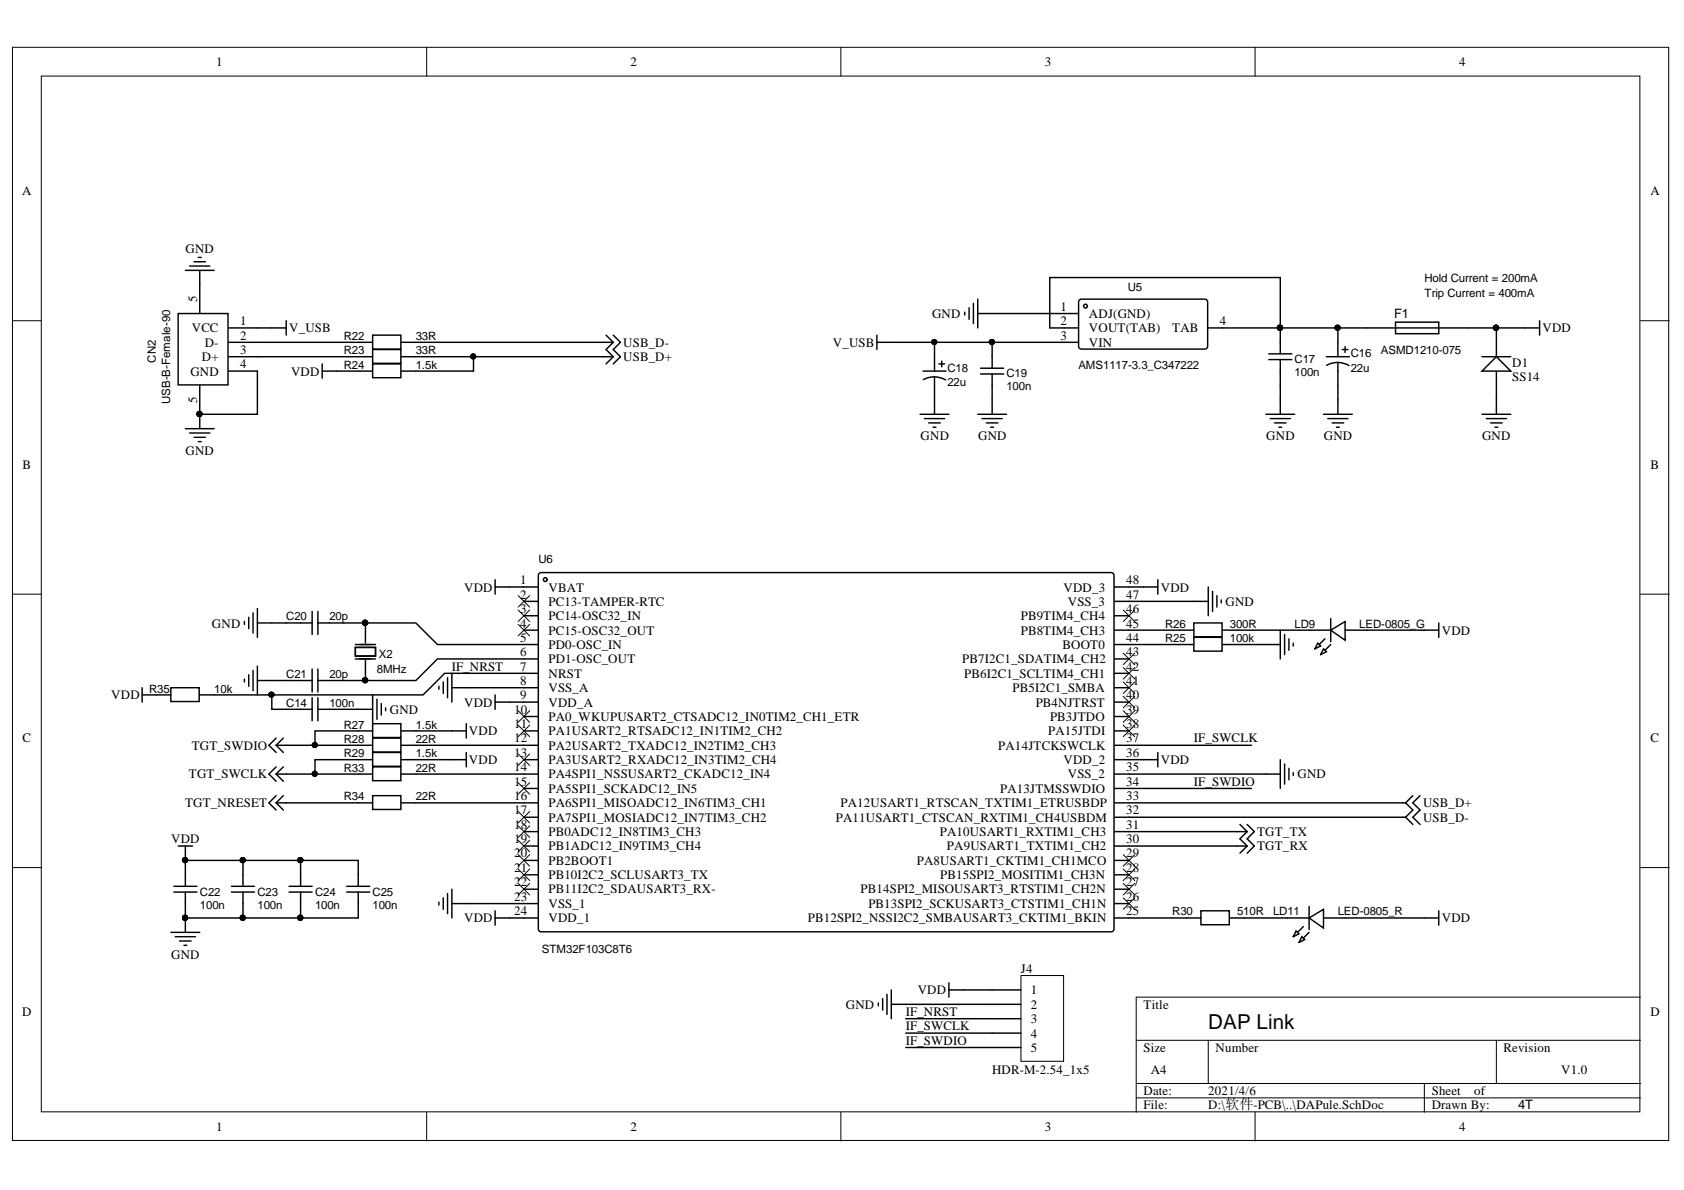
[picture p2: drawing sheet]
<svg xmlns="http://www.w3.org/2000/svg" width="297mm" height="210mm" viewBox="0 0 297 210" stroke-linecap="round" stroke-linejoin="round" font-family="sans-serif">
<defs><g id="words">
<text font-size="3.6" x="213.1" y="181.5">DAP Link</text>
<g font-size="2.3">
<text x="38.1" y="11.7">1</text>
<text x="111.2" y="11.7">2</text>
<text x="184.3" y="11.7">3</text>
<text x="257.4" y="11.7">4</text>
<text x="3.9" y="34.5">A</text>
<text x="291.1" y="34.5">A</text>
<text x="32.7" y="44.7">GND</text>
<text x="34.8" y="53.3" transform="rotate(-90 34.8 53.3)">5</text>
<text x="33.8" y="58.6">VCC</text>
<text x="42.4" y="57.4">1</text>
<text x="42.4" y="59.9">2</text>
<text x="51" y="58.6">V_USB</text>
<text x="164.4" y="56.1">GND</text>
<text x="187.1" y="54.8">1</text>
<text x="187.1" y="57.4">2</text>
<text x="187.1" y="59.9">3</text>
<text x="192.1" y="56.1">ADJ(GND)</text>
<text x="192.1" y="58.6">VOUT(TAB)</text>
<text x="206.8" y="58.6">TAB</text>
<text x="215.2" y="57.4">4</text>
<text x="245.9" y="56.1">F1</text>
<text x="272.1" y="58.6">VDD</text>
<text x="35.6" y="63.7">D+</text>
<text x="36.1" y="61.2">D-</text>
<text x="42.4" y="62.4">3</text>
<text x="42.4" y="65">4</text>
<text x="109.9" y="63.7">USB_D+</text>
<text x="109.9" y="61.2">USB_D-</text>
<text x="146.9" y="61.2">V_USB</text>
<text x="192.1" y="61.2">VIN</text>
<text x="266.7" y="64.7">D1</text>
<text x="33.6" y="66.2">GND</text>
<text x="34.8" y="71.1" transform="rotate(-90 34.8 71.1)">5</text>
<text x="51.3" y="66.2">VDD</text>
<text x="266.7" y="67.3">SS14</text>
<text x="162.4" y="77.6">GND</text>
<text x="172.5" y="77.6">GND</text>
<text x="223.4" y="77.6">GND</text>
<text x="233.5" y="77.6">GND</text>
<text x="261.4" y="77.6">GND</text>
<text x="4" y="82.7">B</text>
<text x="32.7" y="80.2">GND</text>
<text x="291.1" y="82.7">B</text>
<text x="81.9" y="104.4">VDD</text>
<text x="91.8" y="103">1</text>
<text x="91.8" y="105.6">2</text>
<text x="96.8" y="104.4">VBAT</text>
<text x="96.8" y="106.9">PC13-TAMPER-RTC</text>
<text x="187.6" y="104.4">VDD_3</text>
<text x="188.3" y="106.9">VSS_3</text>
<text x="198.7" y="105.6">47</text>
<text x="198.7" y="103">48</text>
<text x="204.8" y="104.4">VDD</text>
<text x="216.2" y="106.9">GND</text>
<text x="37.4" y="110.7">GND</text>
<text x="91.8" y="108.2">3</text>
<text x="91.8" y="110.7">4</text>
<text x="91.8" y="113.2">5</text>
<text x="96.8" y="109.4">PC14-OSC32_IN</text>
<text x="96.8" y="112">PC15-OSC32_OUT</text>
<text x="180.1" y="112">PB8TIM4_CH3</text>
<text x="180.1" y="109.4">PB9TIM4_CH4</text>
<text x="198.7" y="113.2">44</text>
<text x="198.7" y="110.7">45</text>
<text x="198.7" y="108.2">46</text>
<text x="254.3" y="112">VDD</text>
<text x="79.7" y="118.3">IF_NRST</text>
<text x="91.8" y="115.8">6</text>
<text x="91.8" y="118.3">7</text>
<text x="96.8" y="114.5">PD0-OSC_IN</text>
<text x="96.8" y="117">PD1-OSC_OUT</text>
<text x="96.8" y="119.6">NRST</text>
<text x="169.7" y="117">PB7I2C1_SDATIM4_CH2</text>
<text x="170.1" y="119.6">PB6I2C1_SCLTIM4_CH1</text>
<text x="187.4" y="114.5">BOOT0</text>
<text x="198.7" y="118.3">42</text>
<text x="198.7" y="115.8">43</text>
<text x="19.6" y="123.4">VDD</text>
<text x="68.8" y="125.9">GND</text>
<text x="81.9" y="124.6">VDD</text>
<text x="90.7" y="125.9">10</text>
<text x="91.8" y="120.8">8</text>
<text x="91.8" y="123.4">9</text>
<text x="96.8" y="122.1">VSS_A</text>
<text x="96.8" y="124.6">VDD_A</text>
<text x="178.6" y="122.1">PB5I2C1_SMBA</text>
<text x="182.7" y="124.6">PB4NJTRST</text>
<text x="198.7" y="125.9">39</text>
<text x="198.7" y="123.4">40</text>
<text x="198.7" y="120.8">41</text>
<text x="4" y="131">C</text>
<text x="82.7" y="129.7">VDD</text>
<text x="90.7" y="128.4">11</text>
<text x="90.7" y="131">12</text>
<text x="96.8" y="127.2">PA0_WKUPUSART2_CTSADC12_IN0TIM2_CH1_ETR</text>
<text x="96.8" y="129.7">PA1USART2_RTSADC12_IN1TIM2_CH2</text>
<text x="184.9" y="129.7">PA15JTDI</text>
<text x="185.2" y="127.2">PB3JTDO</text>
<text x="198.7" y="131">37</text>
<text x="198.7" y="128.4">38</text>
<text x="210.6" y="131">IF_SWCLK</text>
<text x="291.1" y="131">C</text>
<text x="33.3" y="137.3">TGT_SWCLK</text>
<text x="33.8" y="132.2">TGT_SWDIO</text>
<text x="82.7" y="134.8">VDD</text>
<text x="90.7" y="133.5">13</text>
<text x="90.7" y="136">14</text>
<text x="96.8" y="132.2">PA2USART2_TXADC12_IN2TIM2_CH3</text>
<text x="96.8" y="134.8">PA3USART2_RXADC12_IN3TIM2_CH4</text>
<text x="96.8" y="137.3">PA4SPI1_NSSUSART2_CKADC12_IN4</text>
<text x="176.1" y="132.2">PA14JTCKSWCLK</text>
<text x="187.6" y="134.8">VDD_2</text>
<text x="188.3" y="137.3">VSS_2</text>
<text x="198.7" y="136">35</text>
<text x="198.7" y="133.5">36</text>
<text x="204.8" y="134.8">VDD</text>
<text x="228.9" y="137.3">GND</text>
<text x="32.6" y="142.4">TGT_NRESET</text>
<text x="90.7" y="138.6">15</text>
<text x="90.7" y="141.1">16</text>
<text x="90.7" y="143.6">17</text>
<text x="96.8" y="139.8">PA5SPI1_SCKADC12_IN5</text>
<text x="96.8" y="142.4">PA6SPI1_MISOADC12_IN6TIM3_CH1</text>
<text x="148.3" y="142.4">PA12USART1_RTSCAN_TXTIM1_ETRUSBDP</text>
<text x="176.4" y="139.8">PA13JTMSSWDIO</text>
<text x="198.7" y="143.6">32</text>
<text x="198.7" y="141.1">33</text>
<text x="198.7" y="138.6">34</text>
<text x="210.6" y="138.6">IF_SWDIO</text>
<text x="251" y="142.4">USB_D+</text>
<text x="30.2" y="148.7">VDD</text>
<text x="90.7" y="146.2">18</text>
<text x="90.7" y="148.7">19</text>
<text x="96.8" y="144.9">PA7SPI1_MOSIADC12_IN7TIM3_CH2</text>
<text x="96.8" y="147.4">PB0ADC12_IN8TIM3_CH3</text>
<text x="96.8" y="150">PB1ADC12_IN9TIM3_CH4</text>
<text x="147.4" y="144.9">PA11USART1_CTSCAN_RXTIM1_CH4USBDM</text>
<text x="165.8" y="147.4">PA10USART1_RXTIM1_CH3</text>
<text x="167" y="150">PA9USART1_TXTIM1_CH2</text>
<text x="198.7" y="148.7">30</text>
<text x="198.7" y="146.2">31</text>
<text x="221.8" y="147.4">TGT_TX</text>
<text x="221.8" y="150">TGT_RX</text>
<text x="251" y="144.9">USB_D-</text>
<text x="90.7" y="151.2">20</text>
<text x="90.7" y="153.8">21</text>
<text x="96.8" y="152.5">PB2BOOT1</text>
<text x="96.8" y="155">PB10I2C2_SCLUSART3_TX</text>
<text x="161.7" y="152.5">PA8USART1_CKTIM1_CH1MCO</text>
<text x="165.9" y="155">PB15SPI2_MOSITIM1_CH3N</text>
<text x="198.7" y="153.8">28</text>
<text x="198.7" y="151.2">29</text>
<text x="90.7" y="156.3">22</text>
<text x="90.7" y="158.9">23</text>
<text x="90.7" y="161.4">24</text>
<text x="96.8" y="157.6">PB11I2C2_SDAUSART3_RX-</text>
<text x="96.8" y="160.1">VSS_1</text>
<text x="151.8" y="157.6">PB14SPI2_MISOUSART3_RTSTIM1_CH2N</text>
<text x="153.2" y="160.1">PB13SPI2_SCKUSART3_CTSTIM1_CH1N</text>
<text x="198.7" y="161.4">25</text>
<text x="198.7" y="158.9">26</text>
<text x="198.7" y="156.3">27</text>
<text x="81.9" y="162.7">VDD</text>
<text x="96.8" y="162.7">VDD_1</text>
<text x="142.5" y="162.7">PB12SPI2_NSSI2C2_SMBAUSART3_CKTIM1_BKIN</text>
<text x="254.3" y="162.7">VDD</text>
<text x="30.2" y="169.1">GND</text>
<text x="180.1" y="171.6">J4</text>
<text x="3.9" y="179.2">D</text>
<text x="149.2" y="177.9">GND</text>
<text x="159.8" y="179.2">IF_NRST</text>
<text x="161.9" y="175.4">VDD</text>
<text x="181.8" y="175.4">1</text>
<text x="181.8" y="177.9">2</text>
<text x="201.7" y="177.9">Title</text>
<text x="291.1" y="179.2">D</text>
<text x="159.8" y="181.7">IF_SWCLK</text>
<text x="159.8" y="184.3">IF_SWDIO</text>
<text x="181.8" y="180.5">3</text>
<text x="181.8" y="183">4</text>
<text x="181.8" y="185.6">5</text>
<text x="201.7" y="185.6">Size</text>
<text x="214.4" y="185.6">Number</text>
<text x="265.2" y="185.6">Revision</text>
<text x="175" y="189.4">HDR-M-2.54_1x5</text>
<text x="203" y="189.4">A4</text>
<text x="275.4" y="189.4">V1.0</text>
<text x="201.7" y="193.2">Date:</text>
<text x="201.7" y="195.7">File:</text>
<text x="213.1" y="193.2">2021/4/6</text>
<text x="213.1" y="195.7">D:\软件-PCB\..\DAPule.SchDoc</text>
<text x="252.5" y="193.2">Sheet</text>
<text x="252.5" y="195.7">Drawn By:</text>
<text x="260.1" y="193.2">of</text>
<text x="267.8" y="195.7">4T</text>
<text x="38.1" y="199.5">1</text>
<text x="111.2" y="199.5">2</text>
<text x="184.3" y="199.5">3</text>
<text x="257.4" y="199.5">4</text>
</g>
<g font-size="2">
<text x="198.9" y="51.4">U5</text>
<text x="251.3" y="49.8">Hold Current = 200mA</text>
<text x="251.3" y="52.3">Trip Current = 400mA</text>
<text x="60.6" y="60">R22</text>
<text x="73.3" y="60">33R</text>
<text x="27.5" y="64" transform="rotate(-90 27.5 64)">CN2</text>
<text x="60.6" y="62.5">R23</text>
<text x="60.6" y="65.1">R24</text>
<text x="73.3" y="62.5">33R</text>
<text x="73.3" y="65.1">1.5k</text>
<text x="167.1" y="65.6">C18</text>
<text x="190.2" y="65.1">AMS1117-3.3_C347222</text>
<text x="228.4" y="64">C17</text>
<text x="238.2" y="63">C16</text>
<text x="238.2" y="65.6">22u</text>
<text x="243.6" y="62.5">ASMD1210-075</text>
<text x="30" y="71.3" transform="rotate(-90 30 71.3)">USB-B-Female-90</text>
<text x="167.1" y="68.1">22u</text>
<text x="177.5" y="66.6">C19</text>
<text x="177.5" y="68.9">100n</text>
<text x="228.4" y="66.3">100n</text>
<text x="95" y="99.3">U6</text>
<text x="50.5" y="109.4">C20</text>
<text x="58.1" y="109.4">20p</text>
<text x="205.5" y="113.2">R25</text>
<text x="205.5" y="110.7">R26</text>
<text x="216.9" y="113.2">100k</text>
<text x="216.9" y="110.7">300R</text>
<text x="228.4" y="110.7">LD9</text>
<text x="239.8" y="110.7">LED-0805_G</text>
<text x="50.5" y="119.6">C21</text>
<text x="58.1" y="119.6">20p</text>
<text x="66.5" y="118.6">8MHz</text>
<text x="66.8" y="116.1">X2</text>
<text x="26.3" y="122.2">R35</text>
<text x="37.8" y="122.2">10k</text>
<text x="50.5" y="124.7">C14</text>
<text x="58.1" y="124.7">100n</text>
<text x="60.6" y="131.1">R28</text>
<text x="60.6" y="128.5">R27</text>
<text x="73.3" y="131.1">22R</text>
<text x="73.3" y="128.5">1.5k</text>
<text x="60.6" y="136.1">R33</text>
<text x="60.6" y="133.6">R29</text>
<text x="73.3" y="136.1">22R</text>
<text x="73.3" y="133.6">1.5k</text>
<text x="60.6" y="141.2">R34</text>
<text x="73.3" y="141.2">22R</text>
<text x="35.3" y="158">C22</text>
<text x="35.3" y="160.3">100n</text>
<text x="45.4" y="158">C23</text>
<text x="45.4" y="160.3">100n</text>
<text x="55.6" y="158">C24</text>
<text x="55.6" y="160.3">100n</text>
<text x="65.7" y="158">C25</text>
<text x="65.7" y="160.3">100n</text>
<text x="206.8" y="161.5">R30</text>
<text x="218.2" y="161.5">510R</text>
<text x="224.5" y="161.5">LD11</text>
<text x="236" y="161.5">LED-0805_R</text>
<text x="95.6" y="168.1">STM32F103C8T6</text>
</g>
</g></defs>
<g fill="#fff" stroke="#000" stroke-width=".18">
<path d="M2.2 8.3h292.1v192.9h-292.1z"/>
<path d="M7.3 13.4h282v182.7h-282z"/>
</g>
<g fill="none" stroke="#000" stroke-width=".18">
<path d="M75.3 8.3v5.1M148.3 8.3v5.1M221.4 8.3v5.1M2.2 56.6h5.1M289.4 56.6h5M2.2 104.8h5.1M289.4 104.8h5M2.2 153h5.1M289.4 153h5M289.4 175.9h-89v20.3M75.3 196.2v5.1M148.3 196.2v5.1"/>
<path d="M200.4 183.5h89M200.4 191.1h89M200.4 193.7h89M213.1 183.5v7.6M221.4 196.2v5.1M251.2 191.1v5.1M263.9 183.5v7.6"/>
</g>
<path d="M95 101.2l.5-.2 100.7 .1 .3 .4-.1 62.6-.4 .3-100.8-.1-.2-.4z" fill="none" stroke="#000" stroke-width=".25"/>
<circle cx="96.2" cy="102.2" r=".34" fill="#fff" stroke="#000" stroke-width=".25"/>
<g fill="none" stroke="#000" stroke-width=".25">
<path d="M31.4 55.3h8.8v12.6h-8.8zM32.7 47.7h5.1M33.5 46.9h3.5M34.2 46.2h2.1M35 45.4h.5M35.2 47.7v7.6M40.3 57.8h5.1M65.7 59.1h5v2.5h-5zM106.9 59.1l1.3 1.3M108.2 59.1l1.2 1.3-1.2 1.3 1.2 1.2-1.2 1.3M190.3 53l.5-.2h22l.2 .5-.1 8-.4 .3-22-.1-.3-.4zM32.7 75.6h5.1"/>
<path d="M33.5 76.4h3.5M34.2 77.1h2.1M35 77.9h.5M35.2 68v7.6M40.3 60.4h5.1M40.3 62.9h5.1M40.3 65.5h5.1M63.2 60.4h2.5M63.2 62.9h2.5M65.7 61.7h5v2.4h-5zM70.8 60.4h2.6M70.8 62.9h2.6"/>
<path d="M106.4 60.4h1.8M106.4 62.9h1.8M108.2 62.9l-1.3 1.3M108.2 60.4l-1.3 1.3 1.3 1.2M92.4 103.5h2.6M92.4 106.1h2.6M92.4 108.6h2.6M92.4 111.2h2.6M92.4 113.7h2.6M92.4 116.2h2.6M92.4 118.8h2.6M196.6 103.5h2.5"/>
<path d="M196.6 106.1h2.5M196.6 108.6h2.5M196.6 111.2h2.5M196.6 113.7h2.5M196.6 116.2h2.5M196.6 118.8h2.5M92.4 121.3h2.6M92.4 123.8h2.6M92.4 126.4h2.6M92.4 128.9h2.6M92.4 131.5h2.6M92.4 134h2.6"/>
<path d="M92.4 136.5h2.6M92.4 139.1h2.6M196.6 121.3h2.5M196.6 123.8h2.5M196.6 126.4h2.5M196.6 128.9h2.5M196.6 131.5h2.5M196.6 134h2.5M196.6 136.5h2.5M196.6 139.1h2.5M92.4 141.6h2.6M92.4 144.2h2.6"/>
<path d="M92.4 146.7h2.6M92.4 149.2h2.6M92.4 151.8h2.6M92.4 154.3h2.6M92.4 156.8h2.6M92.4 159.4h2.6M196.6 141.6h2.5M196.6 144.2h2.5M196.6 146.7h2.5M196.6 149.2h2.5M196.6 151.8h2.5M196.6 154.3h2.5"/>
<path d="M196.6 156.8h2.5M196.6 159.4h2.5M92.4 161.9h2.6M196.6 161.9h2.5"/>
</g>
<circle cx="35.2" cy="73" r=".46" fill="#000" stroke="#000" stroke-width=".18"/>
<circle cx="191.5" cy="54" r=".34" fill="#fff" stroke="#000" stroke-width=".25"/>
<g fill="none" stroke="#000" stroke-width=".25">
<path d="M47.9 57.8h2.6M50.5 56.6v2.5M154.7 59.1v2.6M187.7 55.3h2.5M187.7 57.8h2.5M213.1 57.8h2.6M225.8 57.8v4.6M241.1 57.8h17.8M246.2 56.8h7.6v2.1h-7.6zM263.9 57.8v5.1M154.7 60.4h2.5M162.3 73.1h5.1"/>
<path d="M162.8 65.5h4.1M163.1 73.8h3.5M163.8 74.6h2.1M164.6 75.4h.5M164.8 66.5l1.3 .2 .7 .3M164.8 66.5l-1.2 .1-.8 .4M164.8 62.9v2.6M164.8 66.5v6.6M165.6 64.2h1M166.1 63.7v1M172.5 73.1h5M173 65h4"/>
<path d="M173 66h4M173.2 73.8h3.6M174 74.6h2M174.7 75.4h.6M175 60.4v4.6M175 66v7.1M187.7 60.4h2.5M223.3 73.1h5.1M223.8 62.4h4.1M223.8 63.4h4.1M224 73.8h3.6M224.8 74.6h2"/>
<path d="M225.6 75.4h.5M225.8 63.4v4.6M225.8 70.5v2.6M233.5 73.1h5M234 62.9h4M234.2 73.8h3.6M235 74.6h2M235.7 75.4h.5M236 63.9l.8 .1 1.2 .5M236 63.9l-.8 .1-1.2 .4M236 60.4v2.5M236 63.9v4.1"/>
<path d="M236 70.5v2.6M236.8 61.7h1M237.3 61.1v1.1M263.9 65.5v5"/>
</g>
<g fill="#000" stroke="#000" stroke-width=".18">
<circle cx="225.8" cy="57.8" r=".47"/>
<circle cx="263.9" cy="57.8" r=".47"/>
<circle cx="175" cy="60.3" r=".46"/>
</g>
<path d="M261.4 65.5l2.5-2.6 2.6 2.6z" fill="#fff"/>
<g fill="none" stroke="#000" stroke-width=".25">
<path d="M170.2 55.1v.5M170.9 54.3v2M171.7 53.5v3.6M172.5 52.8v5M172.5 55.3h2.5M269 57.8h2.6M271.6 56.6v2.5M261.4 65.5l2.5-2.6 2.6 2.6zM261.4 62.9h5.1M261.4 73.1h5.1M262.2 73.8h3.5M262.9 74.6h2.1"/>
<path d="M263.7 75.4h.5M263.9 70.5v2.6M43.1 109.6v.5M43.1 119.8v.5M43.9 108.9v2M43.9 119v2.1M44.6 108.1v3.6M44.6 118.3v3.5M45.4 109.9h2.5M45.4 107.3v5.1M45.4 117.5v5.1M50.5 109.9h4.6"/>
<path d="M55.1 107.9v4M55.1 118v4.1M56.1 109.9h4.5M56.1 107.9v4M56.1 118v4.1M62.7 114.2h3.5v1.5h-3.5zM62.7 113.7h3.5M62.7 116.2h3.5M64.5 109.9v3.5M64.5 116.5v3.5M78.9 119.5v3.6M79.7 118.8v5"/>
<path d="M87.3 102.3v2.5M87.3 103.5h2.6M201.7 103.5h2.5M204.2 102.3v2.5M208 113.7h2.6M210.6 112.4h5v2.5h-5zM210.6 106.1h2.5M213.1 103.5v5.1M213.9 104.3v3.6M214.6 105.1v2M215.4 105.8v.5M215.7 113.7h2.5"/>
<path d="M223.3 113.7h2.5M225.8 111.2v5M226.6 111.9v3.6M227.4 112.7v2M228.1 113.4v.5M45.4 120h2.5M48.7 136.5l1.3 1.3M48.7 135.3l-1.3 1.2 1.3 1.3M48.7 136.5h1.8M48.7 131.5l1.3 1.2M48.7 130.2l-1.3 1.3 1.3 1.2M48.7 131.5h1.8"/>
<path d="M50 135.3l-1.3 1.2M50 130.2l-1.3 1.3M50.5 120h4.6M56.1 120h4.5M77.4 121.1v.5M78.2 120.3v2M79.7 121.3h2.5M87.3 122.6v2.5M87.3 123.8h2.6M201.7 134h2.5M204.2 132.7v2.6M223.3 136.5h2.5"/>
<path d="M225.8 134v5.1M226.6 134.8v3.5M227.4 135.5v2.1M228.1 136.3v.5M30.7 156.3h4M30.7 157.4h4M31.4 149.2h2.6M32.7 149.2v7.1M32.7 157.4v7.1M40.8 156.3h4.1M40.8 157.4h4.1M42.9 151.8v4.5"/>
<path d="M42.9 157.4v4.5M48.7 141.6l1.3 1.3M48.7 140.3l-1.3 1.3 1.3 1.3M48.7 141.6h1.8M50 140.3l-1.3 1.3M51 156.3h4.1M51 157.4h4.1M53 151.8v4.5M53 157.4v4.5M61.2 156.3h4M61.2 157.4h4M63.2 151.8v4.5"/>
<path d="M63.2 157.4v4.5M77.4 159.1v.5M78.2 158.4v2M78.9 157.6v3.6M79.7 156.8v5.1M79.7 159.4h2.5M218.2 146.7h1.8M218.7 145.4l1.3 1.3M220 146.7l-1.3 1.3M220 145.4l1.3 1.3-1.3 1.3M230.9 159.9v4.1M247.4 141.6h.5"/>
<path d="M247.4 144.2h.5M247.9 144.2l1.3 1.2M247.9 141.6l1.3 1.3-1.3 1.3M249.2 140.3l-1.3 1.3M250.5 140.3l-1.3 1.3 1.3 1.3-1.3 1.3 1.3 1.2M30.2 164.5h5M30.9 165.2h3.6M31.7 166h2M32.4 166.7h.5M87.3 160.7v2.5M87.3 161.9h2.6M209.3 161.9h2.6"/>
<path d="M211.8 160.7h5v2.4h-5zM216.9 161.9h2.6M227.1 161.9h3.8M228.6 164.2l.5 .5-1 .5zM229.6 165.2l.5 .5-1 .5zM229.9 163.4l-1 1.1M230.9 161.9l2.6-1.5v3.3zM230.9 164.5l-1 1M233.5 161.9h3.8"/>
</g>
<g fill="#000" stroke="#000" stroke-width=".18">
<circle cx="263.9" cy="57.8" r=".47"/>
<circle cx="64.4" cy="109.8" r=".47"/>
<circle cx="64.4" cy="120" r=".46"/>
<circle cx="32.6" cy="151.7" r=".46"/>
<circle cx="42.8" cy="151.7" r=".46"/>
<circle cx="53" cy="151.7" r=".46"/>
<circle cx="32.6" cy="161.9" r=".46"/>
<circle cx="42.8" cy="161.9" r=".46"/>
<circle cx="53" cy="161.9" r=".46"/>
</g>
<g fill="none" stroke="#000" stroke-width=".18">
<path d="M91.4 107.6l2 2M91.4 110.1l2 2.1M93.4 107.6l-2 2M93.4 110.1l-2 2.1M198.1 115.2l2.1 2M198.1 107.6l2.1 2M200.2 115.2l-2.1 2M200.2 107.6l-2.1 2M91.4 127.9l2 2M93.4 127.9l-2 2M198.1 127.9l2.1 2M198.1 125.4l2.1 2"/>
<path d="M198.1 122.8l2.1 2.1M200.2 127.9l-2.1 2M200.2 125.4l-2.1 2M200.2 122.8l-2.1 2.1M91.4 143.1l2 2.1M91.4 148.2l2 2M91.4 153.3l2 2M91.4 155.8l2 2.1M93.4 143.1l-2 2.1M93.4 148.2l-2 2M93.4 153.3l-2 2M93.4 155.8l-2 2.1"/>
</g>
<path d="M180.1 172.1h7.5v15.1h-7.5z" fill="#fff" stroke="#000" stroke-width=".18"/>
<g fill="none" stroke="#000" stroke-width=".25">
<path d="M45.4 57.8h2.5M175 55.3h12.7M187.7 57.8h-2.5v-8.8h40.6v8.8M215.7 57.8h25.4M236 57.8v2.6M258.9 57.8h10.1M45.4 65.5v7.6h-10.2M45.4 60.4h17.8M45.4 62.9h17.8M56.8 65.5h8.9M56.8 64.2v2.5M65.7 64.2h5v2.4h-5z"/>
<path d="M73.4 62.9h33M73.4 60.4h33M83.5 62.9v2.6h-12.7M157.2 60.4h30.5M164.8 60.4v2.5M225.8 68v2.5M236 68v2.5M47.9 109.9h2.6M60.6 109.9h12.8l3.8 3.8h15.2M89.9 103.5h2.5M92.4 116.2h-15.2l-3.8 3.8h-12.8M92.4 118.8h-14l-3.8 3.8h-39.4"/>
<path d="M199.1 111.2h11.5M199.1 103.5h2.6M199.1 113.7h8.9M199.1 106.1h11.5M210.6 109.9h5v2.4h-5zM215.7 111.2h19M218.2 113.7h5.1M232.4 113.4l.5 .5-1 .6zM233.5 114.5l.5 .5-1.1 .5zM233.7 112.7l-1 1M234.7 111.2l2.6-1.6v3.3zM234.7 109.1v4.1"/>
<path d="M234.7 113.7l-1 1M237.3 111.2h16.5M253.8 109.9v2.5M25.1 122.6h5.1M25.1 121.3v2.5M30.1 121.3h5v2.4h-5zM47.9 122.6v2.5h7.2M47.9 120h2.6M50.5 131.5h15.2M50.5 136.5h15.2M55.1 123.1v4M56.1 125.1h9.6"/>
<path d="M56.1 123.1v4M65.7 130.2h5v2.5h-5zM65.7 127.7h5v2.4h-5zM65.7 135.3h5v2.4h-5zM65.7 132.7h5v2.5h-5zM65.7 128.9h-10.1v2.6M65.7 134h-10.1v2.5M65.7 122.6v5.1M66.5 123.3v3.6M67.3 124.1v2M68 124.9v.5M70.8 131.5h21.6"/>
<path d="M70.8 128.9h11.4M70.8 136.5h21.6M70.8 134h11.4M82.2 127.7v2.5M82.2 132.7v2.6M82.2 121.3h10.2M89.9 123.8h2.5M199.1 131.5h21.6M199.1 136.5h24.2M199.1 134h2.6M199.1 139.1h21.6M32.7 151.8h30.5"/>
<path d="M50.5 141.6h15.2M65.7 140.3h5v2.5h-5zM70.8 141.6h21.6M82.2 159.4h10.2M199.1 149.2h20.9M199.1 141.6h48.3M199.1 144.2h48.3M199.1 146.7h19.1M218.7 148l1.3 1.2M220 149.2l-1.3 1.3M220 148l1.3 1.2-1.3 1.3M32.7 161.9h30.5"/>
<path d="M89.9 161.9h2.5M154.9 176.9v.5M155.7 176.1v2.1M156.5 175.4v3.5M157.2 177.2h22.9M157.2 174.6v5.1M159.8 179.7h20.3M167.4 174.6h12.7M167.4 173.3v2.6M199.1 161.9h10.2M219.5 161.9h7.6M237.3 161.9h16.5"/>
<path d="M253.8 160.7v2.5M159.8 182.2h20.3M159.8 184.8h20.3"/>
</g>
<g fill="none" stroke="#000" stroke-width=".18">
<path d="M91.4 105.1l2 2M93.4 105.1l-2 2M198.1 117.8l2.1 2M200.2 117.8l-2.1 2M91.4 125.4l2 2M91.4 133l2 2M91.4 138.1l2 2M93.4 125.4l-2 2M93.4 133l-2 2M93.4 138.1l-2 2M198.1 120.3l2.1 2M200.2 120.3l-2.1 2"/>
<path d="M91.4 145.7l2 2M91.4 150.8l2 2M93.4 145.7l-2 2M93.4 150.8l-2 2M198.1 158.4l2.1 2M198.1 155.8l2.1 2.1M198.1 153.3l2.1 2M198.1 150.8l2.1 2M200.2 158.4l-2.1 2M200.2 155.8l-2.1 2.1M200.2 153.3l-2.1 2M200.2 150.8l-2.1 2"/>
</g>
<g fill="#000" stroke="#000" stroke-width=".18">
<circle cx="225.8" cy="57.8" r=".47"/>
<circle cx="235.9" cy="57.8" r=".47"/>
<circle cx="263.9" cy="57.8" r=".47"/>
<circle cx="35.2" cy="73" r=".46"/>
<circle cx="83.5" cy="62.9" r=".46"/>
<circle cx="164.8" cy="60.3" r=".46"/>
<circle cx="175" cy="60.3" r=".46"/>
<circle cx="64.4" cy="109.8" r=".47"/>
<circle cx="64.4" cy="120" r=".46"/>
<circle cx="47.9" cy="122.5" r=".46"/>
<circle cx="55.5" cy="136.5" r=".46"/>
<circle cx="55.5" cy="131.4" r=".46"/>
<circle cx="32.6" cy="151.7" r=".46"/>
<circle cx="42.8" cy="151.7" r=".46"/>
<circle cx="53" cy="151.7" r=".46"/>
<circle cx="32.6" cy="161.9" r=".46"/>
<circle cx="42.8" cy="161.9" r=".46"/>
<circle cx="53" cy="161.9" r=".46"/>
</g>
<use href="#words"/>
</svg>
